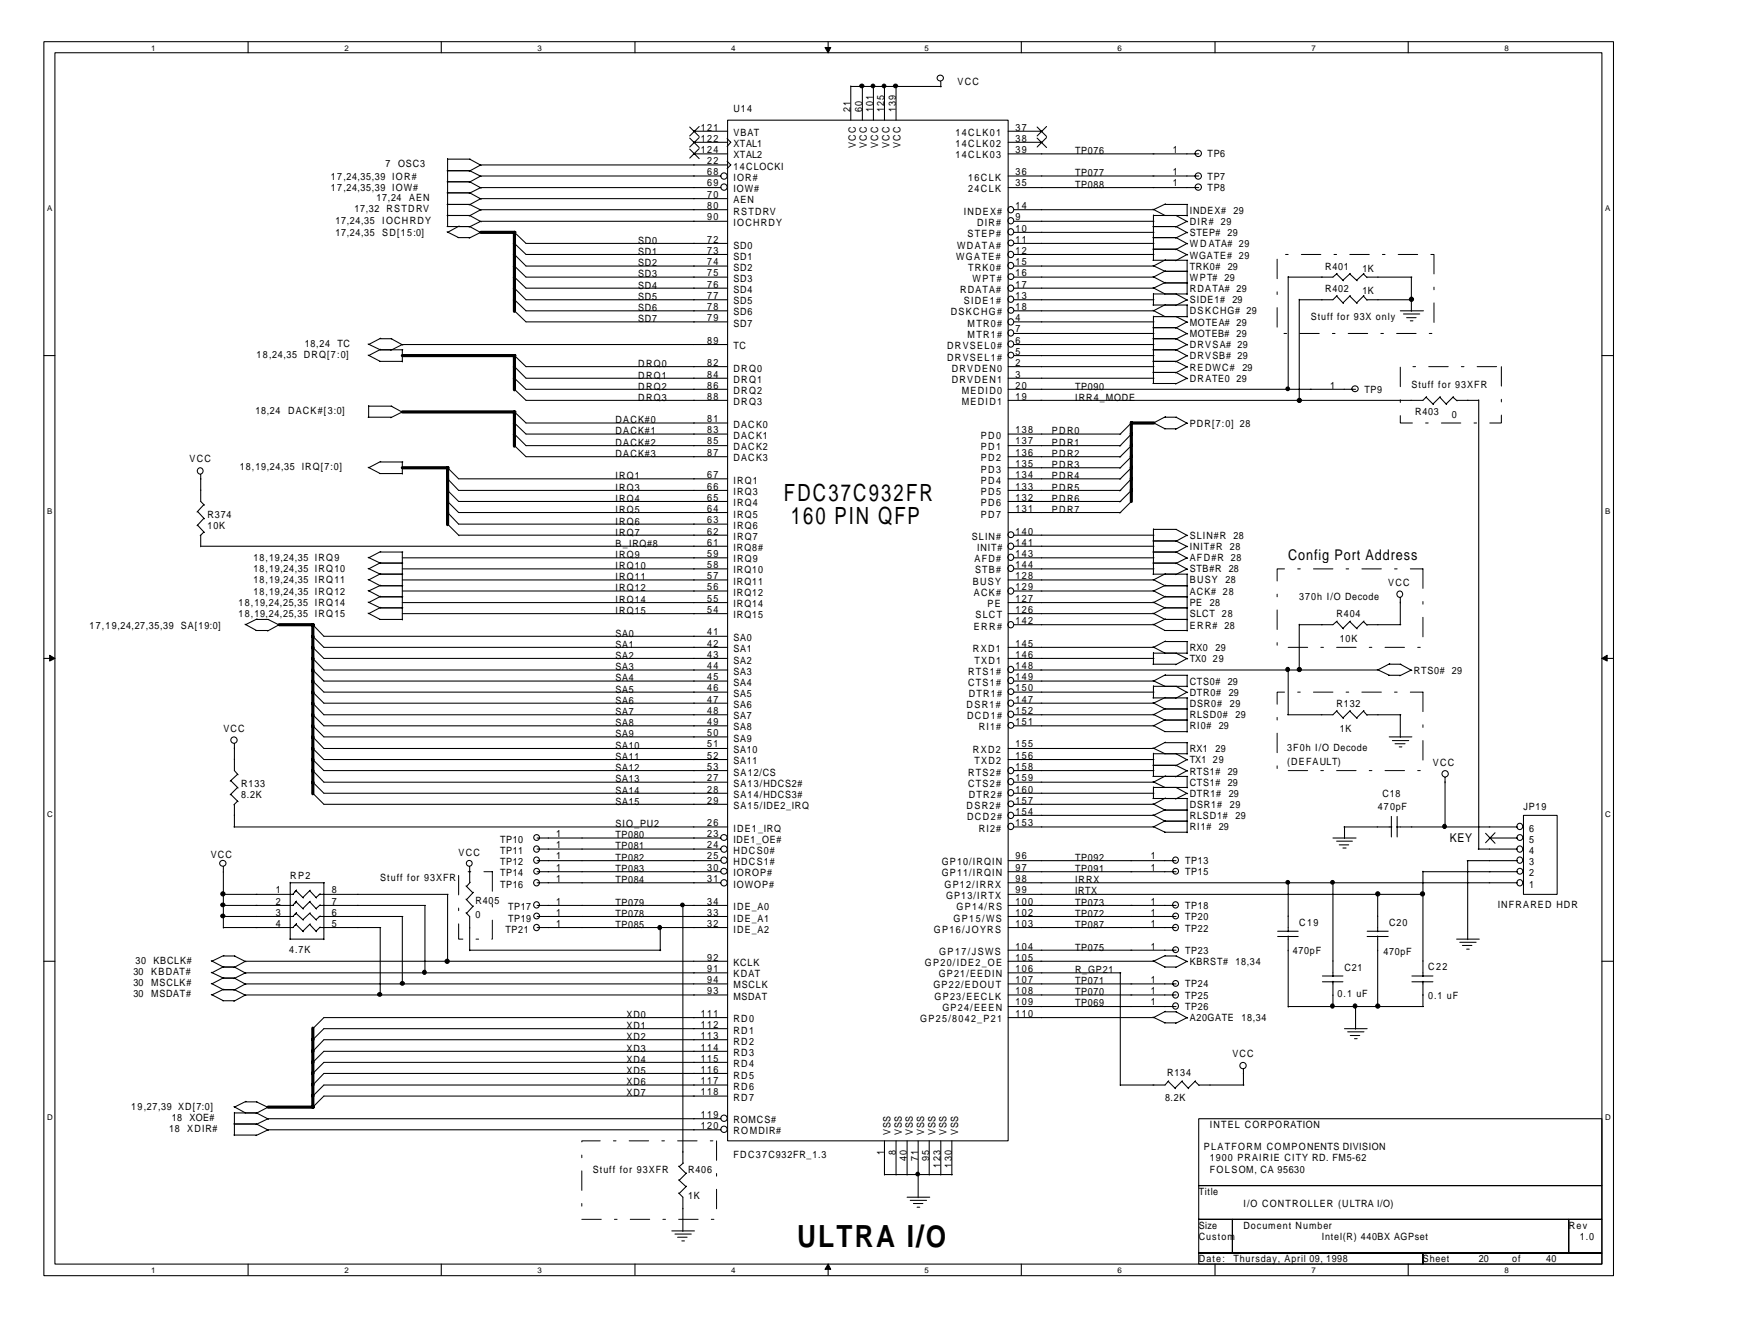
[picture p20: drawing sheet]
<svg xmlns="http://www.w3.org/2000/svg" width="279mm" height="216mm" viewBox="0 0 279 216" stroke-linecap="round" stroke-linejoin="round" font-family="sans-serif">
<defs><g id="words">
<text font-size="4.9" x="128.2" y="200.5">ULTRA I/O</text>
<g font-size="3.8">
<text x="126.1" y="80.5">FDC37C932FR</text>
<text x="127.2" y="84.2">160 PIN QFP</text>
</g>
<text font-size="2.4" x="207.2" y="90">Config Port Address</text>
<text font-size="1.9" x="233.2" y="135.4">KEY</text>
<g font-size="1.6">
<text x="118" y="17.9">U14</text>
<text x="154" y="13.6">VCC</text>
<text x="112.7" y="21">121</text>
<text x="112.7" y="22.8">122</text>
<text x="118" y="21.9">VBAT</text>
<text x="118" y="23.7">XTAL1</text>
<text x="136.8" y="18" transform="rotate(-90 136.8 18)">21</text>
<text x="137.7" y="23.8" transform="rotate(-90 137.7 23.8)">VCC</text>
<text x="138.7" y="18" transform="rotate(-90 138.7 18)">60</text>
<text x="139.5" y="23.8" transform="rotate(-90 139.5 23.8)">VCC</text>
<text x="140.5" y="18" transform="rotate(-90 140.5 18)">101</text>
<text x="141.2" y="23.8" transform="rotate(-90 141.2 23.8)">VCC</text>
<text x="142.2" y="18" transform="rotate(-90 142.2 18)">125</text>
<text x="143.1" y="23.8" transform="rotate(-90 143.1 23.8)">VCC</text>
<text x="144.1" y="18" transform="rotate(-90 144.1 18)">139</text>
<text x="144.9" y="23.8" transform="rotate(-90 144.9 23.8)">VCC</text>
<text x="153.7" y="21.9">14CLK01</text>
<text x="153.7" y="23.7">14CLK02</text>
<text x="163.4" y="21">37</text>
<text x="163.4" y="22.8">38</text>
<text x="53.2" y="28.9">17,24,35,39 IOR#</text>
<text x="62" y="26.9">7</text>
<text x="64" y="26.9">OSC3</text>
<text x="112.7" y="24.6">124</text>
<text x="113.7" y="26.4">22</text>
<text x="113.7" y="28.2">68</text>
<text x="113.7" y="30">69</text>
<text x="118" y="25.5">XTAL2</text>
<text x="118" y="27.3">14CLOCKI</text>
<text x="118" y="29.1">IOR#</text>
<text x="153.7" y="25.5">14CLK03</text>
<text x="155.7" y="29.1">16CLK</text>
<text x="163.4" y="28.2">36</text>
<text x="163.4" y="30">35</text>
<text x="163.4" y="24.6">39</text>
<text x="172.9" y="24.8">TP076</text>
<text x="172.9" y="28.4">TP077</text>
<text x="188.7" y="24.6">1</text>
<text x="188.7" y="28.2">1</text>
<text x="188.7" y="30">1</text>
<text x="194.3" y="25.3">TP6</text>
<text x="194.3" y="28.9">TP7</text>
<text x="53.2" y="30.7">17,24,35,39 IOW#</text>
<text x="54" y="36">17,24,35</text>
<text x="57" y="34.1">17,32 RSTDRV</text>
<text x="60.6" y="32.3">17,24</text>
<text x="61.5" y="36">IOCHRDY</text>
<text x="65.8" y="32.3">AEN</text>
<text x="113.7" y="31.8">70</text>
<text x="113.7" y="33.6">80</text>
<text x="113.7" y="35.4">90</text>
<text x="118" y="30.9">IOW#</text>
<text x="118" y="32.7">AEN</text>
<text x="118" y="34.5">RSTDRV</text>
<text x="155.1" y="34.5">INDEX#</text>
<text x="155.7" y="30.9">24CLK</text>
<text x="163.4" y="35.4">9</text>
<text x="163.4" y="33.6">14</text>
<text x="172.9" y="30.2">TP088</text>
<text x="191.4" y="34.4">INDEX#</text>
<text x="194.3" y="30.7">TP8</text>
<text x="198.4" y="34.4">29</text>
<text x="54" y="37.9">17,24,35</text>
<text x="61.5" y="37.9">SD[15:0]</text>
<text x="102.6" y="39.2">SD0</text>
<text x="102.6" y="41">SD1</text>
<text x="113.7" y="39">72</text>
<text x="113.7" y="40.8">73</text>
<text x="118" y="36.3">IOCHRDY</text>
<text x="118" y="40">SD0</text>
<text x="118" y="41.7">SD1</text>
<text x="153.8" y="41.7">WGATE#</text>
<text x="154" y="40">WDATA#</text>
<text x="155.6" y="38.1">STEP#</text>
<text x="157.2" y="36.3">DIR#</text>
<text x="163.4" y="37.2">10</text>
<text x="163.4" y="39">11</text>
<text x="163.4" y="40.8">12</text>
<text x="191.4" y="36.1">DIR#</text>
<text x="191.4" y="37.9">STEP#</text>
<text x="191.4" y="39.7">W D ATA# 29</text>
<text x="191.4" y="41.6">WGATE# 29</text>
<text x="196.4" y="36.1">29</text>
<text x="197.5" y="37.9">29</text>
<text x="102.6" y="42.8">SD2</text>
<text x="102.6" y="44.6">SD3</text>
<text x="102.6" y="46.4">SD4</text>
<text x="113.7" y="42.7">74</text>
<text x="113.7" y="44.4">75</text>
<text x="113.7" y="46.2">76</text>
<text x="113.7" y="48">77</text>
<text x="118" y="43.5">SD2</text>
<text x="118" y="45.3">SD3</text>
<text x="118" y="47.2">SD4</text>
<text x="154.5" y="47.2">RDATA#</text>
<text x="155.7" y="43.5">TRK0#</text>
<text x="156.4" y="45.3">WPT#</text>
<text x="163.4" y="44.4">16</text>
<text x="163.4" y="42.7">15</text>
<text x="163.4" y="48">13</text>
<text x="163.4" y="46.2">17</text>
<text x="191.4" y="43.3">TRK0#</text>
<text x="191.4" y="45.1">WPT# 29</text>
<text x="191.4" y="47">RDATA# 29</text>
<text x="197.5" y="43.3">29</text>
<text x="213.1" y="43.3">R401</text>
<text x="213.1" y="47">R402</text>
<text x="219.1" y="43.7">1K</text>
<text x="219.1" y="47.3">1K</text>
<text x="102.6" y="48.3">SD5</text>
<text x="102.6" y="50">SD6</text>
<text x="102.6" y="51.8">SD7</text>
<text x="113.7" y="49.9">78</text>
<text x="113.7" y="51.6">79</text>
<text x="118" y="48.9">SD5</text>
<text x="118" y="50.7">SD6</text>
<text x="118" y="52.6">SD7</text>
<text x="152.9" y="50.7">DSKCHG#</text>
<text x="155.1" y="48.9">SIDE1#</text>
<text x="155.6" y="52.6">MTR0#</text>
<text x="163.4" y="51.6">4</text>
<text x="163.4" y="53.4">7</text>
<text x="163.4" y="49.9">18</text>
<text x="191.4" y="48.8">SIDE1#</text>
<text x="191.4" y="52.4">MOTEA# 29</text>
<text x="191.4" y="50.5">DSKCHG# 29</text>
<text x="198.2" y="48.8">29</text>
<text x="210.8" y="51.5">Stuff for 93X only</text>
<text x="41.3" y="57.6">18,24,35 DRQ[7:0]</text>
<text x="49.1" y="55.8">18,24</text>
<text x="54.3" y="55.8">TC</text>
<text x="102.6" y="59">DRQ0</text>
<text x="113.7" y="55.3">89</text>
<text x="113.7" y="58.8">82</text>
<text x="118" y="56.1">TC</text>
<text x="118" y="59.8">DRQ0</text>
<text x="152.3" y="56.1">DRVSEL0#</text>
<text x="152.3" y="58">DRVSEL1#</text>
<text x="153.1" y="59.8">DRVDEN0</text>
<text x="155.6" y="54.3">MTR1#</text>
<text x="163.4" y="55.3">6</text>
<text x="163.4" y="57.1">5</text>
<text x="163.4" y="58.8">2</text>
<text x="191.4" y="54.2">MOTEB#</text>
<text x="191.4" y="56">DRVSA# 29</text>
<text x="191.4" y="57.7">DRVSB# 29</text>
<text x="191.4" y="59.6">REDWC#</text>
<text x="198.9" y="54.2">29</text>
<text x="199.8" y="59.6">29</text>
<text x="102.6" y="60.9">DRQ1</text>
<text x="102.6" y="62.6">DRQ2</text>
<text x="102.6" y="64.4">DRQ3</text>
<text x="113.7" y="60.7">84</text>
<text x="113.7" y="62.5">86</text>
<text x="113.7" y="64.3">88</text>
<text x="118" y="61.5">DRQ1</text>
<text x="118" y="63.3">DRQ2</text>
<text x="118" y="65.2">DRQ3</text>
<text x="153.1" y="61.5">DRVDEN1</text>
<text x="154.7" y="63.3">MEDID0</text>
<text x="154.7" y="65.2">MEDID1</text>
<text x="163.4" y="62.5">20</text>
<text x="163.4" y="64.3">19</text>
<text x="163.4" y="60.7">3</text>
<text x="172.9" y="62.6">TP090</text>
<text x="172.9" y="64.4">IRR4_MODE</text>
<text x="191.4" y="61.4">DRATE0 29</text>
<text x="214" y="62.5">1</text>
<text x="219.5" y="63.2">TP9</text>
<text x="227" y="62.3">Stuff for 93XFR</text>
<text x="41.1" y="66.6">18,24</text>
<text x="46.3" y="66.6">DACK#[3:0]</text>
<text x="99" y="68.1">DACK#0</text>
<text x="99" y="69.8">DACK#1</text>
<text x="99" y="71.6">DACK#2</text>
<text x="113.7" y="67.9">81</text>
<text x="113.7" y="69.7">83</text>
<text x="113.7" y="71.4">85</text>
<text x="118" y="68.7">DACK0</text>
<text x="118" y="70.6">DACK1</text>
<text x="157.8" y="70.6">PD0</text>
<text x="163.4" y="69.7">138</text>
<text x="163.4" y="71.4">137</text>
<text x="169.2" y="71.6">PDR1</text>
<text x="169.2" y="69.8">PDR0</text>
<text x="191.4" y="68.6">PDR[7:0] 28</text>
<text x="227.6" y="66.8">R403</text>
<text x="233.5" y="67.1">0</text>
<text x="30.5" y="74.3">VCC</text>
<text x="38.6" y="75.6">18,19,24,35 IRQ[7:0]</text>
<text x="99" y="73.5">DACK#3</text>
<text x="99" y="77">IRQ1</text>
<text x="113.7" y="76.9">67</text>
<text x="113.7" y="73.3">87</text>
<text x="118" y="77.8">IRQ1</text>
<text x="118" y="72.4">DACK2</text>
<text x="118" y="74.2">DACK3</text>
<text x="157.8" y="72.4">PD1</text>
<text x="157.8" y="74.2">PD2</text>
<text x="157.8" y="76">PD3</text>
<text x="157.8" y="77.8">PD4</text>
<text x="163.4" y="73.3">136</text>
<text x="163.4" y="75.1">135</text>
<text x="163.4" y="76.9">134</text>
<text x="169.2" y="75.3">PDR3</text>
<text x="169.2" y="73.5">PDR2</text>
<text x="169.2" y="77">PDR4</text>
<text x="33.4" y="83.2">R374</text>
<text x="99" y="78.9">IRQ3</text>
<text x="99" y="80.7">IRQ4</text>
<text x="99" y="82.5">IRQ5</text>
<text x="113.7" y="78.7">66</text>
<text x="113.7" y="80.5">65</text>
<text x="113.7" y="82.3">64</text>
<text x="118" y="79.6">IRQ3</text>
<text x="118" y="81.4">IRQ4</text>
<text x="118" y="83.2">IRQ5</text>
<text x="157.8" y="79.6">PD5</text>
<text x="157.8" y="81.4">PD6</text>
<text x="157.8" y="83.2">PD7</text>
<text x="163.4" y="78.7">133</text>
<text x="163.4" y="80.5">132</text>
<text x="163.4" y="82.3">131</text>
<text x="169.2" y="78.9">PDR5</text>
<text x="169.2" y="80.7">PDR6</text>
<text x="169.2" y="82.5">PDR7</text>
<text x="33.4" y="85">10K</text>
<text x="99" y="84.3">IRQ6</text>
<text x="99" y="86.1">IRQ7</text>
<text x="99" y="89.7">IRQ9</text>
<text x="99" y="87.9">B_IRQ#8</text>
<text x="113.7" y="84.1">63</text>
<text x="113.7" y="85.9">62</text>
<text x="113.7" y="87.7">61</text>
<text x="113.7" y="89.5">59</text>
<text x="118" y="85">IRQ6</text>
<text x="118" y="86.8">IRQ7</text>
<text x="118" y="88.6">IRQ8#</text>
<text x="156.3" y="86.8">SLIN#</text>
<text x="157.2" y="88.6">INIT#</text>
<text x="163.4" y="89.5">143</text>
<text x="163.4" y="87.7">141</text>
<text x="163.4" y="85.9">140</text>
<text x="191.4" y="86.6">SLIN#R</text>
<text x="191.4" y="88.5">INIT#R</text>
<text x="197.8" y="88.5">28</text>
<text x="198.4" y="86.6">28</text>
<text x="40.8" y="90.2">18,19,24,35 IRQ9</text>
<text x="40.8" y="92">18,19,24,35 IRQ10</text>
<text x="40.8" y="93.8">18,19,24,35 IRQ11</text>
<text x="40.8" y="95.7">18,19,24,35 IRQ12</text>
<text x="99" y="91.5">IRQ10</text>
<text x="99" y="93.3">IRQ11</text>
<text x="99" y="95.1">IRQ12</text>
<text x="113.7" y="91.3">58</text>
<text x="113.7" y="93.1">57</text>
<text x="113.7" y="94.9">56</text>
<text x="118" y="90.4">IRQ9</text>
<text x="118" y="92.2">IRQ10</text>
<text x="118" y="94.1">IRQ11</text>
<text x="118" y="95.8">IRQ12</text>
<text x="156.5" y="94.1">BUSY</text>
<text x="156.7" y="95.8">ACK#</text>
<text x="156.7" y="90.4">AFD#</text>
<text x="156.8" y="92.2">STB#</text>
<text x="163.4" y="91.3">144</text>
<text x="163.4" y="93.1">128</text>
<text x="163.4" y="94.9">129</text>
<text x="191.4" y="90.2">AFD#R 28</text>
<text x="191.4" y="92">STB#R</text>
<text x="191.4" y="93.8">BUSY</text>
<text x="191.4" y="95.7">ACK# 28</text>
<text x="197.1" y="93.8">28</text>
<text x="197.6" y="92">28</text>
<text x="223.3" y="94.2">VCC</text>
<text x="14.4" y="101.1">17,19,24,27,35,39 SA[19:0]</text>
<text x="38.4" y="99.2">18,19,24,25,35 IRQ15</text>
<text x="38.4" y="97.4">18,19,24,25,35 IRQ14</text>
<text x="99" y="96.9">IRQ14</text>
<text x="99" y="98.7">IRQ15</text>
<text x="113.7" y="96.8">55</text>
<text x="113.7" y="98.5">54</text>
<text x="118" y="97.6">IRQ14</text>
<text x="118" y="99.4">IRQ15</text>
<text x="156.7" y="101.3">ERR#</text>
<text x="156.9" y="99.4">SLCT</text>
<text x="158.9" y="97.6">PE</text>
<text x="163.4" y="96.8">127</text>
<text x="163.4" y="98.5">126</text>
<text x="163.4" y="100.3">142</text>
<text x="191.4" y="97.4">PE</text>
<text x="191.4" y="99.2">SLCT</text>
<text x="191.4" y="101.1">ERR#</text>
<text x="194.6" y="97.4">28</text>
<text x="196.5" y="99.2">28</text>
<text x="197" y="101.1">28</text>
<text x="209" y="96.5">370h I/O Decode</text>
<text x="215" y="99.2">R404</text>
<text x="99" y="102.4">SA0</text>
<text x="99" y="104.1">SA1</text>
<text x="99" y="105.9">SA2</text>
<text x="99" y="107.7">SA3</text>
<text x="113.7" y="102.1">41</text>
<text x="113.7" y="104">42</text>
<text x="113.7" y="105.7">43</text>
<text x="113.7" y="107.5">44</text>
<text x="118" y="103">SA0</text>
<text x="118" y="104.8">SA1</text>
<text x="118" y="106.7">SA2</text>
<text x="156.5" y="104.8">RXD1</text>
<text x="156.7" y="106.7">TXD1</text>
<text x="163.4" y="105.7">146</text>
<text x="163.4" y="107.5">148</text>
<text x="163.4" y="104">145</text>
<text x="191.4" y="106.5">TX0 29</text>
<text x="191.4" y="104.6">RX0</text>
<text x="195.5" y="104.6">29</text>
<text x="215.5" y="103.2">10K</text>
<text x="99" y="109.6">SA4</text>
<text x="99" y="111.3">SA5</text>
<text x="99" y="113.1">SA6</text>
<text x="113.7" y="109.4">45</text>
<text x="113.7" y="111.2">46</text>
<text x="113.7" y="112.9">47</text>
<text x="118" y="108.4">SA3</text>
<text x="118" y="110.2">SA4</text>
<text x="118" y="112.1">SA5</text>
<text x="118" y="113.9">SA6</text>
<text x="155.5" y="113.9">DSR1#</text>
<text x="155.7" y="108.4">RTS1#</text>
<text x="155.7" y="110.2">CTS1#</text>
<text x="155.8" y="112.1">DTR1#</text>
<text x="163.4" y="109.4">149</text>
<text x="163.4" y="111.2">150</text>
<text x="163.4" y="112.9">147</text>
<text x="191.4" y="111.8">DTR0#</text>
<text x="191.4" y="110.1">CTS0#</text>
<text x="191.4" y="113.7">DSR0#</text>
<text x="197.5" y="110.1">29</text>
<text x="197.6" y="111.8">29</text>
<text x="197.8" y="113.7">29</text>
<text x="215" y="113.7">R132</text>
<text x="227.4" y="108.3">RTS0#</text>
<text x="233.5" y="108.3">29</text>
<text x="35.9" y="117.7">VCC</text>
<text x="99" y="115">SA7</text>
<text x="99" y="116.7">SA8</text>
<text x="99" y="118.5">SA9</text>
<text x="113.7" y="114.8">48</text>
<text x="113.7" y="116.6">49</text>
<text x="113.7" y="118.4">50</text>
<text x="118" y="115.6">SA7</text>
<text x="118" y="117.4">SA8</text>
<text x="118" y="119.3">SA9</text>
<text x="155.6" y="115.6">DCD1#</text>
<text x="157.4" y="117.4">RI1#</text>
<text x="163.4" y="116.6">151</text>
<text x="163.4" y="114.8">152</text>
<text x="191.4" y="115.5">RLSD0#</text>
<text x="191.4" y="117.3">RI0#</text>
<text x="196" y="117.3">29</text>
<text x="198.7" y="115.5">29</text>
<text x="215.5" y="117.7">1K</text>
<text x="99" y="120.4">SA10</text>
<text x="99" y="122.2">SA11</text>
<text x="99" y="123.9">SA12</text>
<text x="99" y="125.7">SA13</text>
<text x="113.7" y="120.1">51</text>
<text x="113.7" y="122">52</text>
<text x="113.7" y="123.8">53</text>
<text x="113.7" y="125.6">27</text>
<text x="118" y="121.1">SA10</text>
<text x="118" y="122.8">SA11</text>
<text x="118" y="124.7">SA12/CS</text>
<text x="155.7" y="124.7">RTS2#</text>
<text x="156.5" y="121.1">RXD2</text>
<text x="156.7" y="122.8">TXD2</text>
<text x="163.4" y="122">156</text>
<text x="163.4" y="123.8">158</text>
<text x="163.4" y="125.6">159</text>
<text x="163.4" y="120.1">155</text>
<text x="191.4" y="122.7">TX1 29</text>
<text x="191.4" y="124.5">RTS1#</text>
<text x="191.4" y="120.9">RX1</text>
<text x="195.5" y="120.9">29</text>
<text x="197.5" y="124.5">29</text>
<text x="207" y="120.7">3F0h I/O Decode</text>
<text x="207" y="122.9">(DEFAULT)</text>
<text x="230.5" y="123.1">VCC</text>
<text x="38.8" y="126.5">R133</text>
<text x="38.8" y="128.3">8.2K</text>
<text x="99" y="127.6">SA14</text>
<text x="99" y="129.4">SA15</text>
<text x="113.7" y="127.4">28</text>
<text x="113.7" y="129.2">29</text>
<text x="118" y="126.5">SA13/HDCS2#</text>
<text x="118" y="128.3">SA14/HDCS3#</text>
<text x="118" y="130.1">SA15/IDE2_IRQ</text>
<text x="155.5" y="130.1">DSR2#</text>
<text x="155.6" y="131.9">DCD2#</text>
<text x="155.7" y="126.5">CTS2#</text>
<text x="155.8" y="128.3">DTR2#</text>
<text x="163.4" y="127.4">160</text>
<text x="163.4" y="129.2">157</text>
<text x="163.4" y="131">154</text>
<text x="191.4" y="128.1">DTR1#</text>
<text x="191.4" y="126.3">CTS1#</text>
<text x="191.4" y="129.9">DSR1#</text>
<text x="191.4" y="131.7">RLSD1#</text>
<text x="197.5" y="126.3">29</text>
<text x="197.6" y="128.1">29</text>
<text x="197.8" y="129.9">29</text>
<text x="198.7" y="131.7">29</text>
<text x="221.6" y="130.3">470pF</text>
<text x="222.4" y="128.1">C18</text>
<text x="245.1" y="130.3">JP19</text>
<text x="33.9" y="138">VCC</text>
<text x="73.8" y="137.7">VCC</text>
<text x="80.5" y="137.3">TP11</text>
<text x="80.5" y="135.5">TP10</text>
<text x="89.4" y="136.4">1</text>
<text x="89.4" y="134.6">1</text>
<text x="99" y="134.8">TP080</text>
<text x="99" y="136.6">TP081</text>
<text x="99" y="133">SIO_PU2</text>
<text x="113.7" y="132.8">26</text>
<text x="113.7" y="134.6">23</text>
<text x="113.7" y="136.4">24</text>
<text x="118" y="133.7">IDE1_IRQ</text>
<text x="118" y="135.5">IDE1_OE#</text>
<text x="118" y="137.3">HDCS0#</text>
<text x="157.4" y="133.7">RI2#</text>
<text x="163.4" y="132.8">153</text>
<text x="191.4" y="133.5">RI1#</text>
<text x="196" y="133.5">29</text>
<text x="246" y="137.3">4</text>
<text x="246" y="135.5">5</text>
<text x="246" y="133.7">6</text>
<text x="44.4" y="143.6">1</text>
<text x="46.7" y="141.3">RP2</text>
<text x="53.4" y="143.6">8</text>
<text x="61.2" y="141.6">Stuff for 93XFR</text>
<text x="80.5" y="139.1">TP12</text>
<text x="80.5" y="140.9">TP14</text>
<text x="80.5" y="142.7">TP16</text>
<text x="89.4" y="138.2">1</text>
<text x="89.4" y="140">1</text>
<text x="89.4" y="141.8">1</text>
<text x="99" y="138.4">TP082</text>
<text x="99" y="140.2">TP083</text>
<text x="99" y="142">TP084</text>
<text x="113.7" y="138.2">25</text>
<text x="113.7" y="140">30</text>
<text x="113.7" y="141.8">31</text>
<text x="118" y="139.1">HDCS1#</text>
<text x="118" y="140.9">IOROP#</text>
<text x="118" y="142.7">IOWOP#</text>
<text x="151.5" y="139.1">GP10/IRQIN</text>
<text x="151.5" y="140.9">GP11/IRQIN</text>
<text x="151.9" y="142.7">GP12/IRRX</text>
<text x="163.4" y="143.6">99</text>
<text x="163.4" y="138.2">96</text>
<text x="163.4" y="140">97</text>
<text x="163.4" y="141.8">98</text>
<text x="172.9" y="138.4">TP092</text>
<text x="172.9" y="140.2">TP091</text>
<text x="172.9" y="142">IRRX</text>
<text x="172.9" y="143.8">IRTX</text>
<text x="185.1" y="138.2">1</text>
<text x="185.1" y="140">1</text>
<text x="190.6" y="138.9">TP13</text>
<text x="190.6" y="140.7">TP15</text>
<text x="246" y="142.7">1</text>
<text x="246" y="140.9">2</text>
<text x="246" y="139.1">3</text>
<text x="44.4" y="145.4">2</text>
<text x="44.4" y="147.2">3</text>
<text x="44.4" y="149">4</text>
<text x="53.4" y="145.4">7</text>
<text x="53.4" y="147.2">6</text>
<text x="53.4" y="149">5</text>
<text x="76.5" y="145.3">R405</text>
<text x="76.5" y="147.6">0</text>
<text x="81.3" y="149.9">TP21</text>
<text x="81.7" y="146.3">TP17</text>
<text x="81.7" y="148.2">TP19</text>
<text x="89.4" y="149">1</text>
<text x="89.4" y="145.4">1</text>
<text x="89.4" y="147.2">1</text>
<text x="99" y="145.6">TP079</text>
<text x="99" y="147.4">TP078</text>
<text x="99" y="149.2">TP085</text>
<text x="113.7" y="145.4">34</text>
<text x="113.7" y="147.2">33</text>
<text x="113.7" y="149">32</text>
<text x="118" y="146.3">IDE_A0</text>
<text x="118" y="148.2">IDE_A1</text>
<text x="118" y="149.9">IDE_A2</text>
<text x="150.2" y="149.9">GP16/JOYRS</text>
<text x="152.2" y="144.5">GP13/IRTX</text>
<text x="153.4" y="148.2">GP15/WS</text>
<text x="153.9" y="146.3">GP14/RS</text>
<text x="163.4" y="145.4">100</text>
<text x="163.4" y="147.2">102</text>
<text x="163.4" y="149">103</text>
<text x="172.9" y="145.6">TP073</text>
<text x="172.9" y="147.4">TP072</text>
<text x="172.9" y="149.2">TP087</text>
<text x="185.1" y="149">1</text>
<text x="185.1" y="145.4">1</text>
<text x="185.1" y="147.2">1</text>
<text x="190.6" y="149.8">TP22</text>
<text x="190.6" y="146.1">TP18</text>
<text x="190.6" y="147.9">TP20</text>
<text x="209" y="148.8">C19</text>
<text x="223.5" y="148.8">C20</text>
<text x="240.9" y="146">INFRARED HDR</text>
<text x="21.8" y="155">30</text>
<text x="24.7" y="155">KBCLK#</text>
<text x="46.5" y="153.2">4.7K</text>
<text x="113.7" y="154.4">92</text>
<text x="118" y="155.4">KCLK</text>
<text x="148.8" y="155.4">GP20/IDE2_OE</text>
<text x="151.1" y="153.5">GP17/JSWS</text>
<text x="163.4" y="154.4">105</text>
<text x="163.4" y="152.6">104</text>
<text x="172.9" y="152.8">TP075</text>
<text x="185.1" y="152.6">1</text>
<text x="190.6" y="153.3">TP23</text>
<text x="191.4" y="155.2">KBRST#</text>
<text x="198.7" y="155.2">18,34</text>
<text x="208" y="153.3">470pF</text>
<text x="222.5" y="153.5">470pF</text>
<text x="229.7" y="155.9">C22</text>
<text x="21.4" y="156.8">30</text>
<text x="21.4" y="158.6">30</text>
<text x="21.4" y="160.3">30</text>
<text x="24.3" y="156.8">KBDAT#</text>
<text x="24.3" y="158.6">MSCLK#</text>
<text x="24.3" y="160.3">MSDAT#</text>
<text x="113.7" y="156.2">91</text>
<text x="113.7" y="158.1">94</text>
<text x="113.7" y="159.8">93</text>
<text x="118" y="157.1">KDAT</text>
<text x="118" y="158.9">MSCLK</text>
<text x="118" y="160.8">MSDAT</text>
<text x="150.1" y="158.9">GP22/EDOUT</text>
<text x="150.3" y="160.8">GP23/EECLK</text>
<text x="151" y="157.1">GP21/EEDIN</text>
<text x="163.4" y="156.2">106</text>
<text x="163.4" y="159.8">108</text>
<text x="163.4" y="161.6">109</text>
<text x="163.4" y="158.1">107</text>
<text x="172.9" y="158.2">TP071</text>
<text x="172.9" y="160">TP070</text>
<text x="172.9" y="161.8">TP069</text>
<text x="172.9" y="156.5">R_GP21</text>
<text x="185.1" y="158.1">1</text>
<text x="185.1" y="159.8">1</text>
<text x="185.1" y="161.6">1</text>
<text x="190.6" y="158.7">TP24</text>
<text x="190.6" y="160.6">TP25</text>
<text x="215.2" y="160.3">0.1 uF</text>
<text x="216.3" y="156">C21</text>
<text x="229.7" y="160.6">0.1 uF</text>
<text x="100.8" y="163.7">XD0</text>
<text x="100.8" y="165.4">XD1</text>
<text x="100.8" y="167.2">XD2</text>
<text x="112.7" y="163.5">111</text>
<text x="112.7" y="165.3">112</text>
<text x="112.7" y="167">113</text>
<text x="118" y="164.3">RD0</text>
<text x="118" y="166.2">RD1</text>
<text x="118" y="168">RD2</text>
<text x="148" y="164.3">GP25/8042_P21</text>
<text x="151.6" y="162.6">GP24/EEEN</text>
<text x="163.4" y="163.5">110</text>
<text x="190.6" y="162.4">TP26</text>
<text x="191.4" y="164.2">A20GATE</text>
<text x="199.7" y="164.2">18,34</text>
<text x="100.8" y="169.1">XD3</text>
<text x="100.8" y="170.9">XD4</text>
<text x="100.8" y="172.6">XD5</text>
<text x="112.7" y="168.9">114</text>
<text x="112.7" y="170.7">115</text>
<text x="112.7" y="172.5">116</text>
<text x="118" y="169.7">RD3</text>
<text x="118" y="171.5">RD4</text>
<text x="118" y="173.4">RD5</text>
<text x="187.7" y="173">R134</text>
<text x="198.2" y="169.9">VCC</text>
<text x="21.1" y="178.4">19,27,39 XD[7:0]</text>
<text x="100.8" y="174.5">XD6</text>
<text x="100.8" y="176.3">XD7</text>
<text x="112.7" y="174.2">117</text>
<text x="112.7" y="176.1">118</text>
<text x="112.7" y="179.7">119</text>
<text x="118" y="175.2">RD6</text>
<text x="118" y="176.9">RD7</text>
<text x="187.4" y="176.9">8.2K</text>
<text x="27.2" y="182">18</text>
<text x="27.6" y="180.2">18</text>
<text x="30.1" y="182">XDIR#</text>
<text x="30.5" y="180.2">XOE#</text>
<text x="112.7" y="181.5">120</text>
<text x="118" y="180.6">ROMCS#</text>
<text x="118" y="182.4">ROMDIR#</text>
<text x="142.2" y="185.7" transform="rotate(-90 142.2 185.7)">1</text>
<text x="143.3" y="182.5" transform="rotate(-90 143.3 182.5)">VSS</text>
<text x="144.1" y="185.7" transform="rotate(-90 144.1 185.7)">8</text>
<text x="145" y="182.5" transform="rotate(-90 145 182.5)">VSS</text>
<text x="146.8" y="182.5" transform="rotate(-90 146.8 182.5)">VSS</text>
<text x="148.7" y="182.5" transform="rotate(-90 148.7 182.5)">VSS</text>
<text x="150.5" y="182.5" transform="rotate(-90 150.5 182.5)">VSS</text>
<text x="152.2" y="182.5" transform="rotate(-90 152.2 182.5)">VSS</text>
<text x="154.1" y="182.5" transform="rotate(-90 154.1 182.5)">VSS</text>
<text x="193.7" y="184.9">PLATFORM COMPONENTS DIVISION</text>
<text x="194.6" y="181.3">INTEL CORPORATION</text>
<text x="95.4" y="188.5">Stuff for 93XFR</text>
<text x="110.7" y="188.5">R406</text>
<text x="118" y="186.2">FDC37C932FR_1.3</text>
<text x="145.9" y="186.7" transform="rotate(-90 145.9 186.7)">40</text>
<text x="147.7" y="186.7" transform="rotate(-90 147.7 186.7)">71</text>
<text x="149.4" y="186.7" transform="rotate(-90 149.4 186.7)">95</text>
<text x="151.3" y="187.7" transform="rotate(-90 151.3 187.7)">123</text>
<text x="153.1" y="187.7" transform="rotate(-90 153.1 187.7)">130</text>
<text x="194.6" y="186.7">1900 PRAIRIE CITY RD. FM5-62</text>
<text x="194.6" y="188.5">FOLSOM, CA 95630</text>
<text x="110.7" y="192.7">1K</text>
<text x="192.8" y="192.1">Title</text>
<text x="192.8" y="197.5">Size</text>
<text x="200" y="194">I/O CONTROLLER (ULTRA I/O)</text>
<text x="200" y="197.5">Document Number</text>
<text x="252.3" y="197.5">Rev</text>
<text x="192.8" y="199.4">Custom</text>
<text x="192.8" y="202.9">Date:</text>
<text x="198.4" y="202.9">Thursday, April 09, 1998</text>
<text x="212.6" y="199.4">Intel(R) 440BX AGPset</text>
<text x="228.9" y="202.9">Sheet</text>
<text x="237.9" y="202.9">20</text>
<text x="243.3" y="202.9">of</text>
<text x="248.7" y="202.9">40</text>
<text x="254.1" y="199.4">1.0</text>
</g>
<g font-size="1.3">
<text x="24.3" y="8.1">1</text>
<text x="55.4" y="8.1">2</text>
<text x="86.5" y="8.1">3</text>
<text x="117.6" y="8.1">4</text>
<text x="148.7" y="8.1">5</text>
<text x="179.8" y="8.1">6</text>
<text x="210.9" y="8.1">7</text>
<text x="242" y="8.1">8</text>
<text x="7.6" y="34">A</text>
<text x="258.2" y="34">A</text>
<text x="7.6" y="82.6">B</text>
<text x="258.2" y="82.6">B</text>
<text x="7.6" y="131.3">C</text>
<text x="258.2" y="131.3">C</text>
<text x="7.6" y="180">D</text>
<text x="258.2" y="180">D</text>
<text x="24.3" y="204.7">1</text>
<text x="55.4" y="204.7">2</text>
<text x="86.5" y="204.7">3</text>
<text x="117.6" y="204.7">4</text>
<text x="148.7" y="204.7">5</text>
<text x="179.8" y="204.7">6</text>
<text x="210.9" y="204.7">7</text>
<text x="242" y="204.7">8</text>
</g>
</g></defs>
<path d="M7.1 6.7h252.4v198.4h-252.4zM8.8 8.5h248.9v194.7h-248.9z" fill="none" stroke="#000" stroke-width=".17"/>
<g fill="#fff">
<path d="M24.3 7h.7v1.4h-.7z"/>
<path d="M24.3 203.5h.7v1.4h-.7z"/>
</g>
<path d="M39.9 6.7v1.8M39.9 203.2v1.8" fill="none" stroke="#000" stroke-width=".17"/>
<g fill="#fff">
<path d="M55.4 7h.7v1.4h-.7z"/>
<path d="M55.4 203.5h.7v1.4h-.7z"/>
</g>
<path d="M71 6.7v1.8M71 203.2v1.8" fill="none" stroke="#000" stroke-width=".17"/>
<g fill="#fff">
<path d="M86.5 7h.7v1.4h-.7z"/>
<path d="M86.5 203.5h.7v1.4h-.7z"/>
</g>
<path d="M102.1 6.7v1.8M102.1 203.2v1.8" fill="none" stroke="#000" stroke-width=".17"/>
<g fill="#fff">
<path d="M117.6 7h.7v1.4h-.7z"/>
<path d="M117.6 203.5h.7v1.4h-.7z"/>
</g>
<path d="M133.2 6.7v1.8M133.2 203.2v1.8" fill="none" stroke="#000" stroke-width=".17"/>
<g fill="#000" stroke="#000" stroke-width=".16">
<path d="M132.7 7.6h.9l-.4 .9z" fill-rule="evenodd"/>
<path d="M133.2 203.2l.4 .9h-.9z" fill-rule="evenodd"/>
</g>
<g fill="#fff">
<path d="M148.7 7h.7v1.4h-.7z"/>
<path d="M148.7 203.5h.7v1.4h-.7z"/>
</g>
<path d="M164.3 6.7v1.8M164.3 203.2v1.8" fill="none" stroke="#000" stroke-width=".17"/>
<g fill="#fff">
<path d="M179.8 7h.7v1.4h-.7z"/>
<path d="M179.8 203.5h.7v1.4h-.7z"/>
</g>
<path d="M195.4 6.7v1.8M195.4 203.2v1.8" fill="none" stroke="#000" stroke-width=".17"/>
<g fill="#fff">
<path d="M210.9 7h.7v1.4h-.7z"/>
<path d="M210.9 203.5h.7v1.4h-.7z"/>
</g>
<path d="M226.5 6.7v1.8M226.5 203.2v1.8" fill="none" stroke="#000" stroke-width=".17"/>
<g fill="#fff">
<path d="M242 7h.7v1.4h-.7z"/>
<path d="M242 203.5h.7v1.4h-.7z"/>
<path d="M7.6 32.8h.7v1.4h-.7z"/>
<path d="M258.2 32.8h.7v1.4h-.7z"/>
<path d="M7.6 81.5h.8v1.4h-.8z"/>
<path d="M258.2 81.5h.8v1.4h-.8z"/>
</g>
<path d="M7.1 57.2h1.7M257.7 57.2h1.7" fill="none" stroke="#000" stroke-width=".17"/>
<g fill="#fff">
<path d="M7.6 130.1h.9v1.5h-.9z"/>
<path d="M258.2 130.1h.9v1.5h-.9z"/>
</g>
<path d="M7.1 105.8h1.7M257.7 105.8h1.7" fill="none" stroke="#000" stroke-width=".17"/>
<g fill="#000" stroke="#000" stroke-width=".16">
<path d="M8 105.3l.8 .5-.8 .5z" fill-rule="evenodd"/>
<path d="M257.7 105.8l.8-.5v1z" fill-rule="evenodd"/>
</g>
<g fill="#fff">
<path d="M7.6 178.8h.9v1.5h-.9z"/>
<path d="M258.2 178.8h.9v1.5h-.9z"/>
</g>
<g fill="none" stroke="#000" stroke-width=".17">
<path d="M117 19.3h45.2v164.1h-45.2zM136.8 13.8v5.5M136.8 13.9h14.6M138.7 13.8v5.5M140.5 13.8v5.5M142.3 13.8v5.5M144.1 13.8v5.5M151.3 13.1v.9M71.9 27.4h3.7M71.9 31h3.7M71.9 32.9h3.7M71.9 34.6h3.7"/>
<path d="M71.9 36.4h3.7M71.9 29.2h3.7M71.9 37.3l1.9 .9M72 25.6h3.6M72 25.5v10.9M73.7 38.2h1.9M73.9 36.3l-1.9 1.1M75.6 25.6l1.8 1M75.6 31l1.8 1M75.6 32.9l1.8 .9M75.6 34.6l1.8 1.1M75.6 27.4l1.8 1"/>
<path d="M75.6 29.2l1.8 1M75.6 36.4l1.8 1M77.3 37.4l-1.8 .9M82.7 37.3l1.9 1.8h32.4M82.7 39l1.9 1.9h32.4M110.9 20.4l1.6 1.5M110.9 22.2l1.6 1.5M110.9 24l1.6 1.5M111.5 24.7h5.5M111.5 21.1h5.5M111.5 22.9h5.5M112.5 20.3l-1.6 1.6"/>
<path d="M112.5 22.1l-1.6 1.5M112.5 23.9l-1.6 1.5M115.9 28.3h-38.6l-1.8 1M115.9 30.2h-38.6l-1.8 .9M117 22.3l.5 .6-.5 .7M117 25.9l.5 .6-.5 .6M117 26.5h-39.7l-1.8 1M117 31.9h-39.7l-1.8 1M117 33.7h-39.7l-1.8 1M117 35.6h-39.7l-1.8 .9M162.2 24.7h30.6M162.2 28.3h30.6"/>
<path d="M162.2 30.2h30.6M162.2 21.1h5.4M162.2 22.9h5.4M163.2 33.7h22.4M163.2 35.6h22.4M163.2 37.4h22.4M163.2 39.1h22.4M166.8 20.4l1.5 1.5M166.8 22.2l1.5 1.5M168.3 20.3l-1.5 1.6M168.3 22.1l-1.5 1.5M185.4 36.4h3.9"/>
<path d="M185.4 38.2h3.9M185.4 33.6l2 1M185.5 34.6h5.5M185.5 34.6v7.2M187.4 32.9h3.6M187.5 32.8l-2 .9M189.2 34.6l1.8 1.1M189.2 36.4l1.8 1M189.2 38.2l1.8 1M191 35.6l-1.9 .9M191 37.4l-1.9 .9M191 39.1l-1.9 1"/>
<path d="M191 32.9v1.8M59.2 55.3l2 .9M59.2 57.1l2 1M61.1 56.2h3.7M61.1 58.1h3.6M61.2 54.5h1.8M61.2 54.4l-1.9 1M61.2 56.1l-1.9 1.1M62.9 54.5l1.9 1M64.7 56.2v2M82.7 48.1l1.9 1.9h32.4M82.7 40.8l1.9 2h32.4"/>
<path d="M82.7 42.7l1.9 1.8h32.4M82.7 44.5l1.9 1.8h32.4M82.7 46.2l1.9 2h32.4M82.7 49.9l1.9 1.8h32.4M82.7 57.1l1.9 1.8h32.4M82.7 58.9l1.9 1.9h32.4M117 55.4h-52.3l-1.8 .9M162.2 58.9h23.4M163.2 50h22.4M163.2 55.4h22.4M163.2 40.9h22.4M163.2 42.8h22.4"/>
<path d="M163.2 44.5h22.4M163.2 46.3h22.4M163.2 48.2h22.4M163.2 51.7h22.4M163.2 53.6h22.4M163.2 57.2h22.4M185.4 54.5h3.9M185.4 56.2h3.9M185.4 58.1h3.9M185.4 40.1h3.9M185.4 41.8h5.6M185.4 49h5.6"/>
<path d="M185.4 52.7h3.9M185.4 59.9h3.9M185.4 42.7l2 .9M185.4 44.5l2 1M185.4 46.2l2 1.1M185.4 49.9l2 1M185.5 47.2v1.8M185.5 50.8v10.9M185.5 47.3h5.5M185.5 50.9h5.5M187.3 43.6h3.7M187.3 45.5h3.7"/>
<path d="M187.5 41.8l-2 1M187.5 43.5l-2 1M187.5 45.4l-2 .9M187.5 49l-2 1M189.2 40.1l1.8 .9M189.2 47.3l1.8 1M189.2 50.9l1.8 .9M189.2 52.7l1.8 1M189.2 54.5l1.8 1M189.2 56.2l1.8 1M189.2 58.1l1.8 .9M189.2 59.9l1.8 1"/>
<path d="M191 40.9l-1.9 1M191 48.2l-1.9 .9M191 51.7l-1.9 1.1M191 53.6l-1.9 .9M191 55.4l-1.9 .9M191 57.2l-1.9 1M191 58.9l-1.9 1.1M191 41.8v5.5M191 49v2M207.2 44.5v18.1M209 48.1v16.3M215 44l1.1 1.1"/>
<path d="M215 47.6l1.1 1.2M215.1 44l-.7 .5h-7.2M215.1 47.5l-.7 .7h-5.4M217.1 44l1.2 1.1M217.1 47.6l1.2 1.2M217.2 44l-1.2 1.1M217.2 47.5l-1.2 1.2M219.3 44l.6 .6M219.3 47.6l.6 .7M219.4 44l-1.2 1.1M219.4 47.5l-1.2 1.2M219.8 44.5h7.3"/>
<path d="M219.8 48.2h7.3M225.2 50h3.8M225.7 50.5h2.7M226.3 51.1h1.5M226.9 51.6h.4M227 44.5v5.6M32.3 76.3v4.3l.6 .6M59.2 67.1h3.7M59.2 75.1l2 1M59.3 65.3h3.7M59.3 65.2v1.9M61.1 76.1h3.6"/>
<path d="M61.2 74.3h3.6M61.2 74.2l-1.9 1M62.9 65.3l1.9 1M64.7 74.3v1.9M64.7 66.2l-1.8 1M71.9 75.1l1.9 1.9h43.2M71.9 76.9l1.9 1.9h43.2M71.9 78.8l1.9 1.8h43.2M82.7 60.7l1.9 1.9h32.4M82.7 62.5l1.9 1.9h32.4M82.7 67.9l1.9 1.9h32.4M82.7 69.7l1.9 1.9h32.4"/>
<path d="M82.7 71.6l1.9 1.8h32.4M82.7 66.1l1.9 1.9h32.4M162.2 62.6h55.8M162.2 77h18.1M162.2 78.8h18.1M162.2 60.8h23.4M162.2 69.8h18.1M162.2 71.6h18.1M162.2 73.4h18.1M162.2 75.2h18.1M182 68l-1.9 1.9M182 78.8l-1.9 1.9"/>
<path d="M182 69.8l-1.9 1.9M182 71.6l-1.9 1.9M182 73.4l-1.9 1.9M182 75.2l-1.9 1.9M182 77l-1.9 1.9M185.4 67.9l2 1M185.4 61.7h3.8M187.3 68.9h1.9M187.4 67.1h1.9M187.5 67l-2 1M189.2 67.1l1.8 1M191 68l-1.9 1"/>
<path d="M191 60.8l-1.9 .9M229.4 63.9l1.2 1.1M229.5 63.8l-.6 .6h-66.7M231.6 63.9l1.1 1.1M231.7 63.8l-1.2 1.2M233.7 63.9l.7 .5M233.8 63.8l-1.2 1.2M234.3 64.4h3.6M237.9 64.3v72.2M31.8 82.2l1.1 1.2M31.8 84.4l1.1 1.2M32.3 86v1.9"/>
<path d="M32.3 87.8h84.7M32.8 81.1l-1.1 1.2M32.8 83.3l-1.1 1.2M32.8 85.5l-.6 .6M41.3 99.6h1.9M41.3 99.5l-1.8 .9M43.1 99.6l1.9 .9M59.2 89.6l2 .9M59.2 91.4l2 .9M59.2 93.1l2 1.1M59.2 94.9l2 1M59.2 98.6l2 1"/>
<path d="M59.2 96.8l2 .9M61.1 90.5h3.7M61.1 92.3h3.7M61.1 94.2h3.7M61.1 95.9h3.7M61.1 97.7h3.7M61.1 99.6h3.6M61.2 88.7h3.6M61.2 88.7l-1.9 1M61.2 90.4l-1.9 1.1M61.2 92.2l-1.9 1M61.2 94.1l-1.9 .9"/>
<path d="M61.2 97.6l-1.9 1.1M61.2 95.9l-1.9 1M64.7 89.7h52.3M64.7 91.5h52.3M64.7 93.2h52.3M64.7 95h52.3M64.7 96.9h52.3M64.7 98.7h52.3M64.7 88.7v11M71.9 80.5l1.9 1.9h43.2M71.9 82.3l1.9 2h43.2M72 84.3l1.9 1.8"/>
<path d="M73.8 86h43.2M162.2 80.6h18.1M162.2 82.4h18.1M162.2 93.2h23.4M162.2 96.9h23.4M162.2 98.7h23.4M163.2 86h22.4M163.2 87.8h22.4M163.2 89.7h22.4M163.2 91.5h22.4M163.2 95h22.4M182 80.6l-1.9 1.9"/>
<path d="M185.4 87h3.9M185.4 88.7h3.9M185.4 90.5h3.9M185.4 92.3h5.6M185.4 93.1l2 1.1M185.4 94.9l2 1M185.4 96.8l2 .9M185.4 98.6l2 1M185.5 85v7.3M185.5 85.1h3.8M187.3 94.2h3.7M187.3 95.9h3.7"/>
<path d="M187.3 97.7h3.7M187.3 99.6h3.7M187.5 92.2l-2 1M187.5 94.1l-2 .9M187.5 95.9l-2 1M187.5 97.6l-2 1.1M187.5 99.5l-2 .9M189.2 85.1l1.8 1M189.2 87l1.8 .9M189.2 88.7l1.8 1.1M189.2 90.5l1.8 1M191 86l-1.9 1.1"/>
<path d="M191 87.8l-1.9 1M191 89.7l-1.9 .9M191 91.5l-1.9 .9M191 92.3v9.1M215 99.9l1.1 1.2M215.1 99.8l-.7 .6h-5.4M217.1 99.9l1.2 1.2M217.2 99.8l-1.2 1.2M219.3 99.9l.6 .6M219.4 99.8l-1.2 1.2M225.2 96.1v4.3M37.7 119.6v4.3l.6 .7"/>
<path d="M39.4 100.3l1.9 1.1M41.2 101.4h1.9M44.9 100.4l-1.9 1M50.2 116.6l1.9 1.9h64.9M50.2 113l1.9 1.9h64.9M50.2 100.3l1.9 2h64.9M50.2 102.2l1.9 1.9h64.9M50.2 104l1.9 1.8h64.9M50.2 105.8l1.9 1.9h64.9M50.2 107.6l1.9 1.9h64.9M50.2 109.4l1.9 1.9h64.9M50.2 111.2l1.9 1.8h64.9"/>
<path d="M50.2 114.8l1.9 1.9h64.9M50.2 118.4l1.9 1.9h64.9M162.2 104.1h23.4M162.2 105.8h23.4M163.2 114.9h22.4M163.2 109.5h22.4M163.2 111.3h22.4M163.2 113h22.4M163.2 116.7h22.4M163.2 100.4h22.4M185.4 106.8h3.8M185.4 112.2h5.6"/>
<path d="M185.4 100.3l2 1.1M185.4 104l2 1M185.4 109.4l2 .9M185.4 113l2 1M185.4 114.8l2 1M185.4 116.6l2 1M185.5 104.9v1.9M185.5 110.3v1.9M185.5 105h5.5M185.5 110.3h5.5M187.3 101.4h3.7M187.3 114h3.7"/>
<path d="M187.3 115.8h3.7M187.3 117.6h3.7M187.4 108.6h3.6M187.4 103.1h3.6M187.4 119.4h3.6M187.5 103.1l-2 1M187.5 108.5l-2 1M187.5 112.1l-2 .9M187.5 113.9l-2 1M187.5 115.7l-2 1M187.5 119.3l-2 1M189.2 105l1.8 .9"/>
<path d="M189.2 110.3l1.8 1.1M191 105.8l-1.9 1.1M191 111.3l-1.9 1M191 103.1v2M191 108.6v1.8M191 112.2v5.5M191 119.4v1.9M207.2 107.6v7.3M209 100.3v7.4M215 114.3l1.1 1.2M215.1 114.2l-.7 .7h-7.3M217.1 114.3l1.2 1.2"/>
<path d="M217.2 114.2l-1.2 1.2M219.3 114.3l.6 .7M219.4 114.2l-1.2 1.2M219.8 114.9h5.5M219.8 100.4h5.5M221.5 107.6l2 1M223.4 108.6h1.8M223.5 118.5h3.6M223.5 106.8h1.8M223.5 106.7l-1.9 1h-58.4M224 119.1h2.6M224.4 119.6h1.6"/>
<path d="M225.2 114.9v3.6M225.2 106.8l1.9 1M227 107.7l-1.8 .9M35.9 139.4v9.8M37.1 125.5l1.2 1.2M37.1 127.7l1.2 1.2M37.6 132.9h79.4M37.7 129.3v3.6M38.2 124.5l-1.2 1.1M38.2 126.6l-1.2 1.2M38.2 128.8l-.6 .6M50.2 120.2l1.9 1.9h64.9"/>
<path d="M50.2 122l1.9 1.9h64.9M50.2 123.8l1.9 1.9h64.9M50.2 125.7l1.9 1.8h64.9M50.2 127.4l1.9 1.9h64.9M75.6 139.4v2.5M86.4 134.7h29.5M86.4 138.4h29.5M86.4 136.5h29.5M162.2 138.4h27M162.2 120.3h23.4M162.2 122.1h23.4M163.2 132.9h22.4"/>
<path d="M163.2 123.9h22.4M163.2 125.7h22.4M163.2 127.5h22.4M163.2 129.3h22.4M163.2 131.1h22.4M185.4 123h3.9M185.4 124.8h5.6M185.4 128.4h5.6M185.4 125.7l2 .9M185.4 120.2l2 1M185.4 129.2l2 1M185.4 131l2 1"/>
<path d="M185.4 132.9l2 .9M185.5 121.1v3.7M185.5 126.5v1.9M185.5 121.2h5.5M185.5 126.6h5.5M187.3 130.2h3.7M187.3 132h3.7M187.3 133.8h3.7M187.5 124.7l-2 1M187.5 128.3l-2 1M187.5 130.1l-2 1M187.5 131.9l-2 1"/>
<path d="M189.2 121.2l1.8 1M189.2 123l1.8 1M189.2 126.6l1.8 1M191 122.1l-1.9 1M191 123.9l-1.9 1M191 127.5l-1.9 1M191 124.8v1.9M191 128.4v5.5M214.4 134.7h3.7M215 135.2h2.5M215.4 135.8h1.5M216 136.3h.5"/>
<path d="M216.2 132.9h7.7M216.3 132.9v1.9M223.8 131.2v3.3M224.6 132.9h19.4M224.7 131.2v3.3M225.1 120.1h.4M232.4 125v7.9M236 138.4h8M236.1 138.4v12.7M237.8 136.5h6.2M239 134l1.5 1.6M239.6 134.7h4.4"/>
<path d="M240.5 133.9l-1.5 1.6M245.1 131.1h5.4v12.7h-5.4zM7.1 154.5h1.7M34 154.4l1.9 1.1M34 156.3l1.9 .9M34 158.1l1.9 1M34 159.9l1.9 1M35.8 155.5h2M35.8 157.2h2M35.8 159.1h2M35.9 143.8h11.3M35.9 145.6h11.3"/>
<path d="M35.9 147.3h11.3M35.9 149.1h11.3M35.9 153.7h1.9M36 153.6l-1.9 .9M36 155.4l-1.9 1M36 157.2l-1.9 1M36 159l-1.9 .9M37.7 153.7l1.9 .9M37.7 155.5l1.9 1M37.7 157.2l1.9 1.1M37.7 159.1l1.9 .9M39.4 154.5h77.6"/>
<path d="M39.4 158.2h77.6M39.4 159.9h77.6M39.5 154.5l-1.9 1M39.5 158.2l-1.9 1M39.5 159.9l-1.9 1.1M46.6 151h5.5M46.7 141.9h5.5M46.7 141.8v9.2M47.4 143.4l.3-.3-.6 .7M47.4 145.2l.3-.3-.6 .7M47.6 143.2l1.2 1.2M47.6 145l1.2 1.1"/>
<path d="M47.6 146.8l1.2 1.1M47.6 148.6l1.2 1.2M47.7 146.7l-.6 .6M47.7 148.5l-.6 .6M49.8 143.2l1.1 1.2M49.8 145l1.1 1.1M49.8 146.8l1.1 1.1M49.8 148.6l1.1 1.2M49.9 143.1l-1.2 1.2M49.9 144.9l-1.2 1.2M49.9 146.7l-1.2 1.1M49.9 148.5l-1.2 1.2"/>
<path d="M51.3 143.8h20.8M51.3 147.3h13.5M51.4 145.6h17M51.4 149.1h9.8M51.5 149l-.7 .7M51.5 147.2l-.7 .6M51.5 145.5l-.7 .6M51.5 143.7l-.7 .6M52.1 141.9v9.2M61.2 149.1v10.9M64.7 147.3v11M68.4 145.6v10.9"/>
<path d="M72 143.8v10.8M75 146.7l.6 .6v5.5M75 144.5l1.1 1.2M75 142.4l1.1 1.1M75.6 152.8h30.7M75.6 141.8l-.6 .7M76.1 145.6l-1.1 1.2M76.1 143.4l-1.1 1.2M86.4 141.9h29.5M86.4 140.1h29.5M86.4 145.6h30.6M86.4 147.3h30.6"/>
<path d="M86.4 149.1h30.6M106.2 149.1v3.7M109.8 145.6v41.4M117 156.4h-77.5l-1.9 .9M162.2 141.9h81.8M162.2 140.1h27M162.2 143.8h66.7M162.2 145.6h27M162.2 147.3h27M162.2 149.1h27M162.2 152.8h27M162.2 158.2h27"/>
<path d="M162.2 159.9h27M162.2 156.4h18.1M180.2 156.4v18.1M185.4 154.4l2 1.1M187.3 155.5h1.9M187.4 153.7h1.9M187.5 153.6l-2 .9h-23.3M189.2 153.7l1.8 .9M191 154.5l-1.9 1M205.5 149.7h3.3M205.5 150.6h3.3M207.2 141.8v8"/>
<path d="M207.2 150.5v11.4M212.7 156.9h3.3M212.7 157.8h3.3M214.4 141.8v15.2M214.4 157.7v4.2M219.9 149.7h3.4M219.9 150.6h3.4M221.6 143.7v6.1M221.6 150.5v11.4M227.1 156.9h3.4M227.1 157.8h3.4M228.9 140.1h15.1"/>
<path d="M228.9 140.1v16.9M228.9 157.7v4.1M234.3 151h3.6M234.8 151.5h2.6M235.2 152h1.6M235.9 152.6h.4M257.7 154.5h1.7M35.8 160.9h1.9M37.6 177.9l1.9 1M37.7 178.8v3.7M37.7 178.9h3.6M39.5 177.1h1.8"/>
<path d="M39.6 177.1l-1.9 .9M41.3 178.9l1.9 1M41.3 177.1l1.9 1M43.1 178l-1.9 1M115.9 179.8h-72.8l-1.9 1M117 165.4h-64.9l-1.9 1.8M117 174.4h-64.9l-1.9 1.9M117 163.6h-64.9l-1.9 1.9M117 167.1h-64.9l-1.9 2M117 169h-64.9l-1.9 1.9M117 170.8h-64.9l-1.9 1.8M117 172.6h-64.9l-1.9 1.9"/>
<path d="M117 176.2h-64.9l-1.9 1.9M162.2 161.8h27M162.2 163.6h23.4M185.4 163.5l2 .9M187.3 164.4h1.9M187.4 162.7h1.9M187.5 162.6l-2 1M187.9 173.8l1.2 1.2M188 173.8l-.6 .6h-7.2M189.2 162.7l1.8 1M190.1 173.8l1.1 1.2M190.2 173.8l-1.2 1.1"/>
<path d="M191 163.6l-1.9 .9M192.2 173.8l.7 .7M192.3 173.8l-1.2 1.1M192.8 174.4h7.3M192.8 179.8h64.9v10.8h-64.9zM200 171.9v2.5M207.2 161.8h21.8M216.3 165.4h3.6M216.8 165.9h2.6M217.2 166.5h1.5M217.9 167h.4M218 161.8v3.7"/>
<path d="M37.6 180.7h3.7M37.6 182.5h3.7M41.3 180.7l1.9 1M108.1 197.9h3.6M108.6 198.4h2.6M109 198.9h1.5M109.2 191.8l.6 .7v5.5M109.2 189.7l1.1 1.1M109.2 187.5l1.1 1.2M109.7 199.5h.4M109.9 187l-.7 .6M110.4 190.7l-1.2 1.2"/>
<path d="M110.4 188.6l-1.2 1.2M115.9 181.6h-72.8l-1.9 1M142.3 183.4v5.5M142.3 188.8h10.9M144.1 183.4v5.5M145.9 192.5h3.6M145.9 183.4v5.5M146.4 193h2.6M146.9 193.5h1.5M147.5 194.1h.4M147.7 183.4v9.1M149.5 183.4v5.5"/>
<path d="M151.3 183.4v5.5M153.1 183.4v5.5M192.8 196h5.4v5.4h-5.4zM192.8 190.6h64.9v5.4h-64.9zM198.2 196h54.1v5.4h-54.1zM252.3 196h5.4v5.4h-5.4zM192.8 201.4h36.1v1.8h-36.1zM228.9 201.4h28.8v1.8h-28.8z"/>
<circle cx="151.3" cy="12.5" r=".49"/>
<circle cx="116.5" cy="28.3" r=".51"/>
<circle cx="116.5" cy="30.1" r=".51"/>
<circle cx="162.6" cy="37.3" r=".49"/>
<circle cx="162.6" cy="33.7" r=".49"/>
<circle cx="162.6" cy="35.5" r=".49"/>
<circle cx="162.6" cy="39.1" r=".47"/>
<circle cx="192.7" cy="28.3" r=".51"/>
<circle cx="192.7" cy="30.1" r=".51"/>
<circle cx="192.7" cy="24.7" r=".51"/>
<circle cx="162.6" cy="40.9" r=".49"/>
<circle cx="162.6" cy="42.7" r=".49"/>
<circle cx="162.6" cy="48.1" r=".49"/>
<circle cx="162.6" cy="53.5" r=".49"/>
<circle cx="162.6" cy="51.7" r=".49"/>
<circle cx="162.6" cy="46.3" r=".49"/>
<circle cx="162.6" cy="55.3" r=".49"/>
<circle cx="162.6" cy="49.9" r=".47"/>
<circle cx="162.6" cy="44.5" r=".47"/>
<circle cx="162.6" cy="57.1" r=".47"/>
<circle cx="32.2" cy="75.7" r=".49"/>
<circle cx="218" cy="62.5" r=".49"/>
<circle cx="162.6" cy="91.4" r=".49"/>
<circle cx="162.6" cy="95" r=".49"/>
<circle cx="162.6" cy="87.8" r=".49"/>
<circle cx="162.6" cy="89.6" r=".49"/>
<circle cx="162.6" cy="86" r=".47"/>
<circle cx="225.1" cy="95.5" r=".49"/>
<circle cx="37.6" cy="119" r=".51"/>
<circle cx="162.6" cy="109.4" r=".49"/>
<circle cx="162.6" cy="114.8" r=".49"/>
<circle cx="162.6" cy="100.4" r=".49"/>
<circle cx="162.6" cy="113" r=".49"/>
<circle cx="162.6" cy="107.6" r=".49"/>
<circle cx="162.6" cy="111.2" r=".47"/>
<circle cx="162.6" cy="116.6" r=".47"/>
<circle cx="35.9" cy="138.8" r=".49"/>
<circle cx="75.5" cy="138.8" r=".47"/>
<circle cx="86.3" cy="138.3" r=".49"/>
<circle cx="86.3" cy="136.5" r=".49"/>
<circle cx="86.3" cy="134.6" r=".47"/>
<circle cx="116.5" cy="136.5" r=".51"/>
<circle cx="116.5" cy="138.3" r=".51"/>
<circle cx="116.5" cy="134.6" r=".49"/>
<circle cx="162.6" cy="127.4" r=".49"/>
<circle cx="162.6" cy="123.9" r=".49"/>
<circle cx="162.6" cy="131.1" r=".49"/>
<circle cx="162.6" cy="125.7" r=".49"/>
<circle cx="162.6" cy="132.9" r=".49"/>
<circle cx="162.6" cy="129.2" r=".47"/>
<circle cx="189.1" cy="138.3" r=".49"/>
<circle cx="232.5" cy="124.4" r=".51"/>
<circle cx="244.4" cy="138.3" r=".49"/>
<circle cx="244.4" cy="132.9" r=".49"/>
<circle cx="244.4" cy="136.5" r=".49"/>
<circle cx="244.5" cy="134.6" r=".47"/>
<circle cx="86.3" cy="141.9" r=".49"/>
<circle cx="86.3" cy="149.1" r=".49"/>
<circle cx="86.3" cy="145.5" r=".49"/>
<circle cx="86.3" cy="140.1" r=".47"/>
<circle cx="86.3" cy="147.3" r=".47"/>
<circle cx="116.5" cy="141.9" r=".51"/>
<circle cx="116.5" cy="140.1" r=".49"/>
<circle cx="189.1" cy="159.9" r=".49"/>
<circle cx="189.1" cy="149.1" r=".49"/>
<circle cx="189.1" cy="145.5" r=".49"/>
<circle cx="189.1" cy="152.7" r=".47"/>
<circle cx="189.1" cy="140.1" r=".47"/>
<circle cx="189.1" cy="158.1" r=".47"/>
<circle cx="189.1" cy="147.3" r=".47"/>
<circle cx="244.4" cy="141.9" r=".49"/>
<circle cx="244.5" cy="140.1" r=".47"/>
<circle cx="116.5" cy="179.8" r=".51"/>
<circle cx="189.1" cy="161.7" r=".49"/>
<circle cx="199.9" cy="171.3" r=".51"/>
<circle cx="116.5" cy="181.5" r=".51"/>
</g>
<path d="M205.4 40.9h25.3v12.7h-25.3zM225.2 58.9h16.3v9.1h-16.3zM205.4 91.5h23.5v12.6h-23.5zM205.4 111.3h23.5v12.6h-23.5zM73.8 140.1h5.4v10.9h-5.4zM93.6 183.4h21.7v12.6h-21.7z" fill="none" stroke="#000" stroke-width=".16" stroke-dasharray="3.1 2.1 .4 2.1"/>
<g fill="none" stroke="#000" stroke-width=".51">
<path d="M77.3 37.4h5.5M82.7 37.4v12.7M64.7 57.2h18.1M82.7 57.2v5.5M64.7 66.2h18.1M64.7 75.2h7.4M72 75.2v9.1M82.7 66.2v5.5M182 67.9v12.7M182 68h3.6M44.9 100.4h5.5M50.3 100.4v27.2"/>
<path d="M43.1 178h7.3M50.3 165.3v12.7"/>
</g>
<g fill="#000" stroke="#000" stroke-width=".17">
<circle cx="138.6" cy="13.8" r=".32"/>
<circle cx="140.4" cy="13.8" r=".3"/>
<circle cx="142.2" cy="13.8" r=".3"/>
<circle cx="144.1" cy="13.8" r=".32"/>
<circle cx="227" cy="48.1" r=".34"/>
<circle cx="207.1" cy="62.5" r=".3"/>
<circle cx="209" cy="64.4" r=".34"/>
<circle cx="207.1" cy="107.6" r=".32"/>
<circle cx="209" cy="107.6" r=".34"/>
<circle cx="232.3" cy="132.9" r=".32"/>
<circle cx="35.9" cy="143.7" r=".34"/>
<circle cx="35.9" cy="145.5" r=".32"/>
<circle cx="35.9" cy="147.2" r=".32"/>
<circle cx="61.1" cy="159.9" r=".32"/>
<circle cx="64.7" cy="158.1" r=".32"/>
<circle cx="68.2" cy="156.3" r=".32"/>
<circle cx="71.9" cy="154.5" r=".34"/>
<circle cx="106.1" cy="149.1" r=".32"/>
<circle cx="109.8" cy="145.5" r=".3"/>
<circle cx="207.1" cy="141.8" r=".3"/>
<circle cx="214.3" cy="141.8" r=".3"/>
<circle cx="221.6" cy="143.7" r=".34"/>
<circle cx="228.8" cy="143.7" r=".34"/>
<circle cx="214.3" cy="161.7" r=".32"/>
<circle cx="217.9" cy="161.7" r=".32"/>
<circle cx="221.6" cy="161.7" r=".34"/>
<circle cx="147.6" cy="188.7" r=".3"/>
</g>
<use href="#words"/>
</svg>
